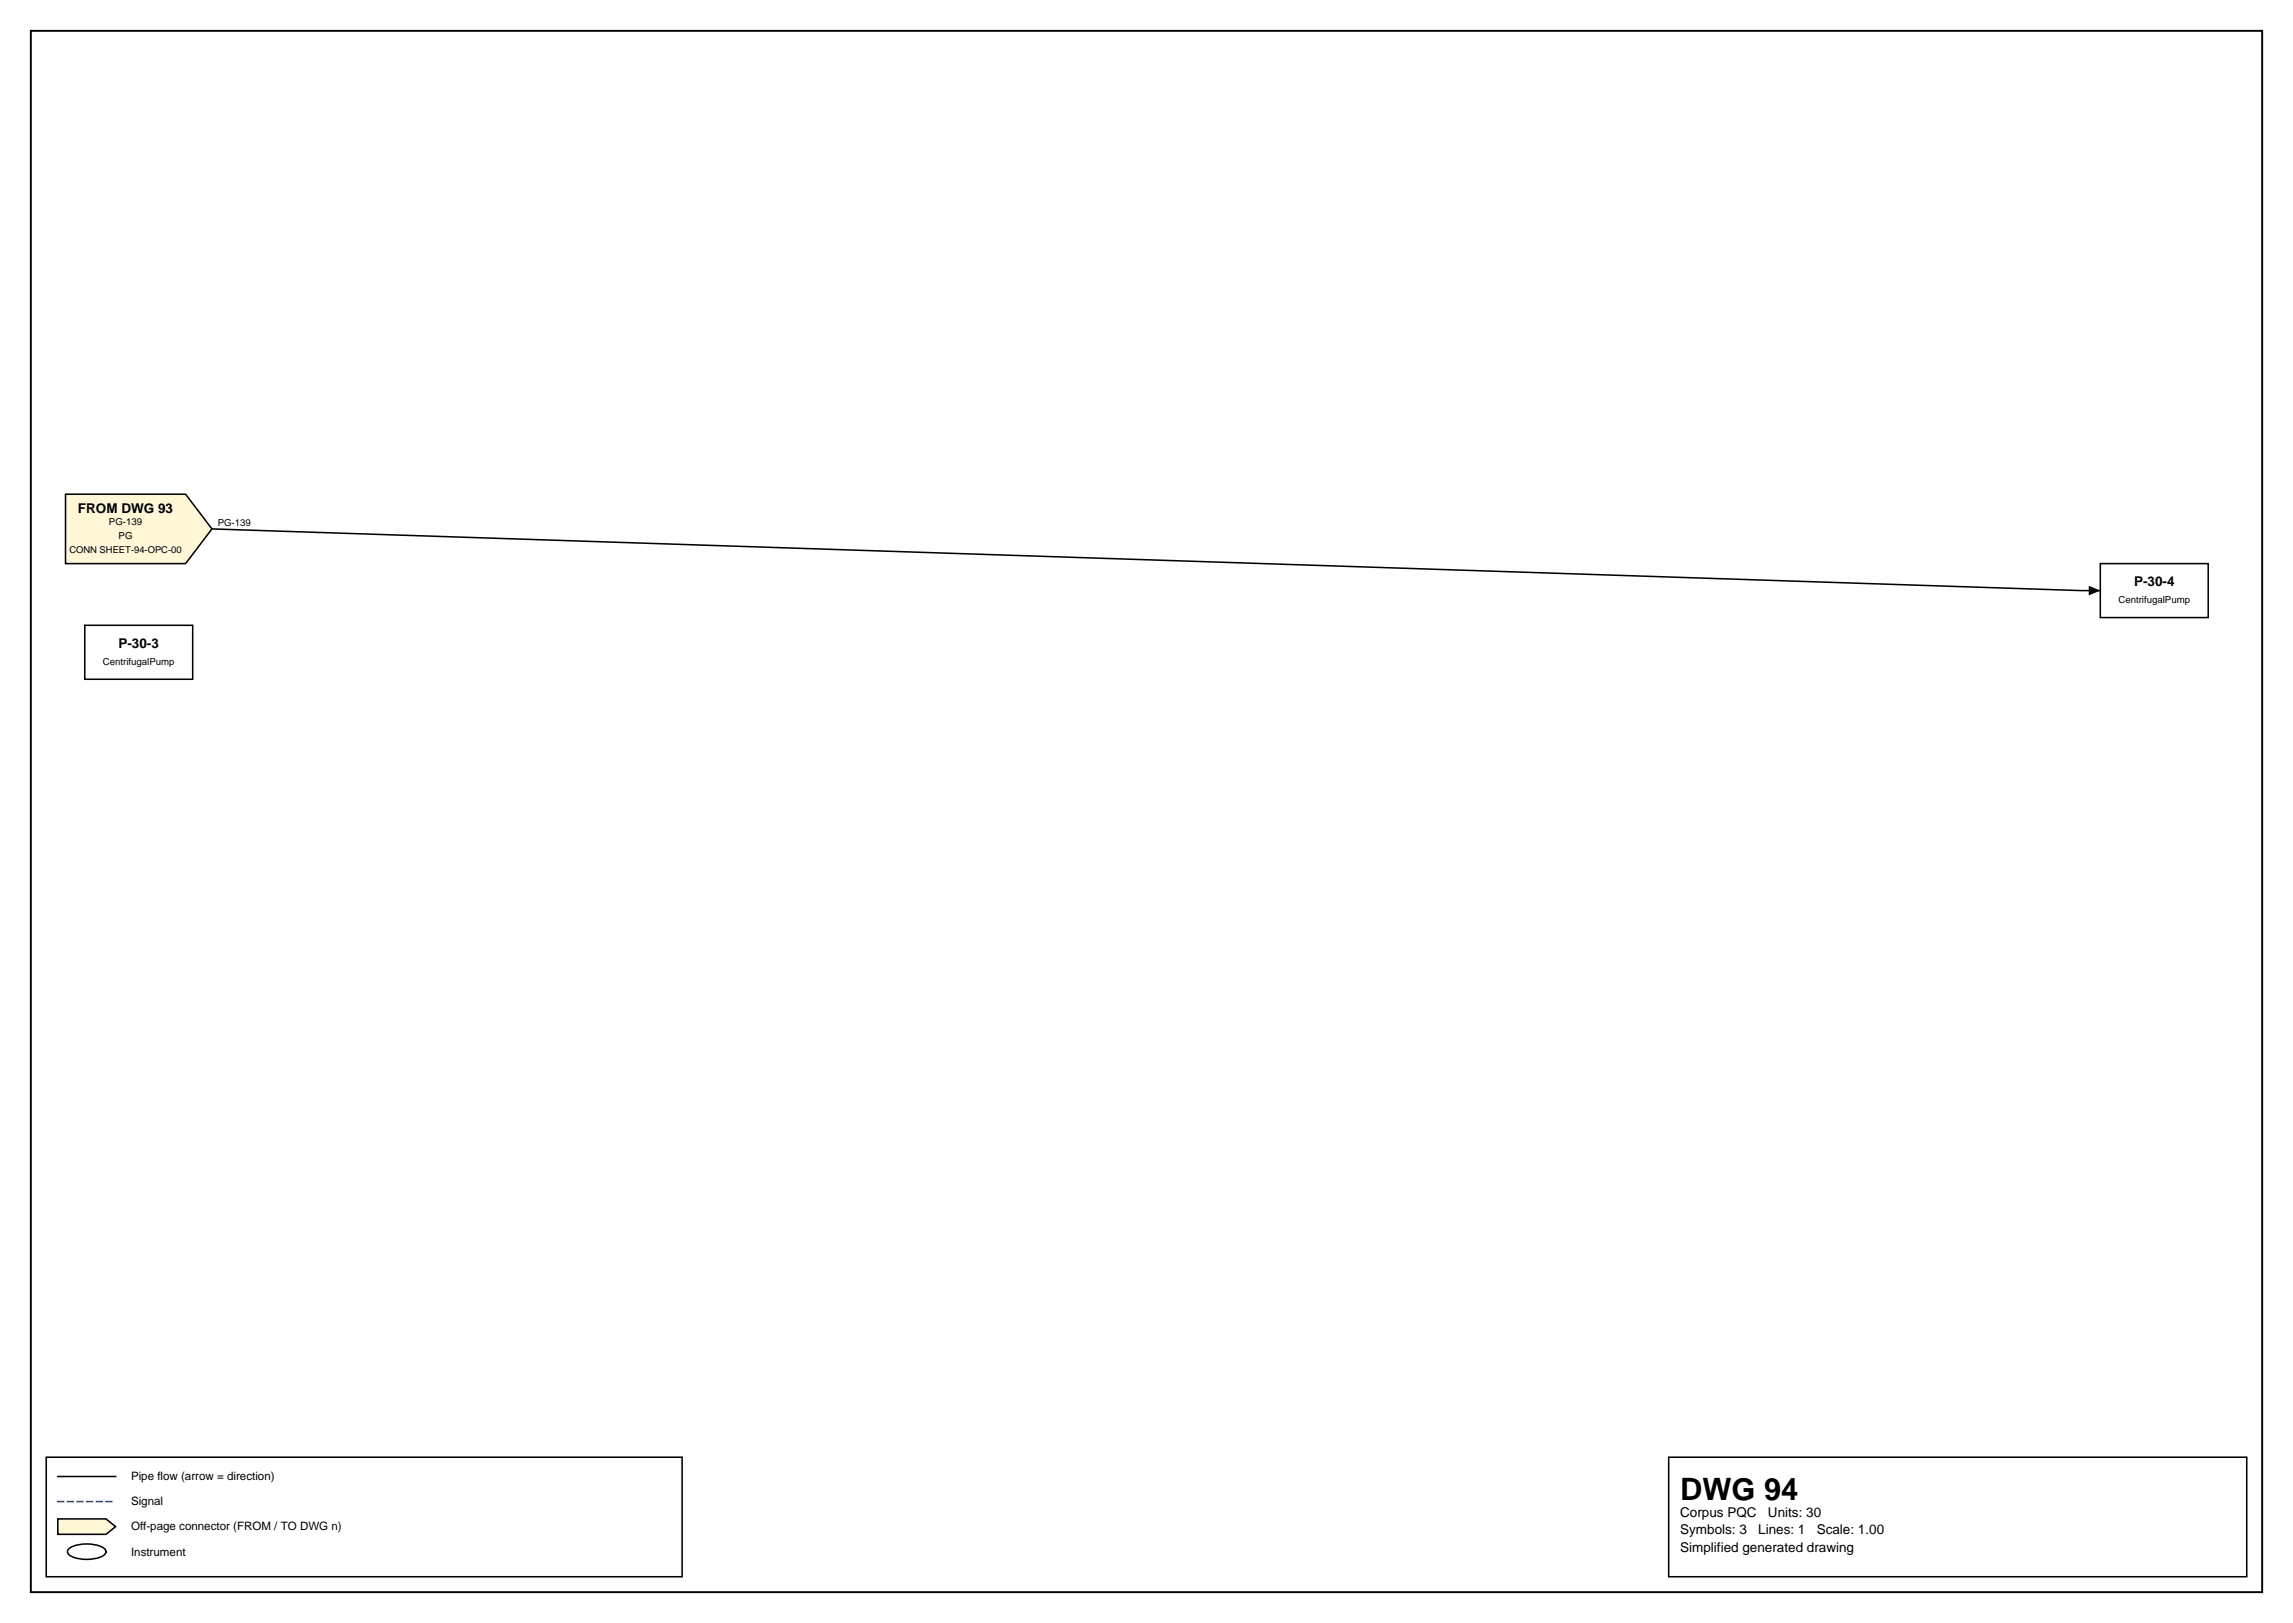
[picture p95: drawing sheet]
<svg xmlns="http://www.w3.org/2000/svg" width="420mm" height="297mm" viewBox="0 0 420 297" stroke-linecap="round" stroke-linejoin="round" font-family="sans-serif">
<defs><g id="words">
<text font-size="5.6" x="307.6" y="274.5">DWG 94</text>
<g font-size="2.5">
<text x="14.3" y="93.9">FROM DWG 93</text>
<text x="390.7" y="107.3">P-30-4</text>
<text x="21.7" y="118.6">P-30-3</text>
<text x="307.6" y="277.6">Corpus PQC</text>
<text x="307.6" y="280.8">Symbols: 3</text>
<text x="321.9" y="280.8">Lines: 1</text>
<text x="323.7" y="277.6">Units: 30</text>
<text x="332.6" y="280.8">Scale: 1.00</text>
<text x="307.6" y="284">Simplified generated drawing</text>
</g>
<g font-size="2.1">
<text x="24" y="270.9">Pipe flow (arrow = direction)</text>
<text x="24" y="275.5">Signal</text>
<text x="24" y="280.1">Off-page connector (FROM / TO DWG n)</text>
<text x="24" y="284.7">Instrument</text>
</g>
<g font-size="1.8">
<text x="19.9" y="96.1">PG-139</text>
<text x="21.7" y="98.7">PG</text>
<text x="39.9" y="96.3">PG-139</text>
<text x="387.8" y="110.4">CentrifugalPump</text>
<text x="18.8" y="121.6">CentrifugalPump</text>
</g>
<text font-size="1.7" x="12.7" y="101.2">CONN SHEET-94-OPC-00</text>
</g></defs>
<path d="M5.6 5.6h408.6v285.8h-408.6z" fill="none" stroke="#000" stroke-width=".35"/>
<path d="M8.5 266.7h116.4v21.9h-116.4zM10.6 270.2h10.6M305.5 266.7h105.8v21.9h-105.8z" fill="none" stroke="#000" stroke-width=".28"/>
<path d="M10.6 274.8h10.6" fill="none" stroke="#0046c8" stroke-width=".28" stroke-dasharray="1.1 .7"/>
<path d="M10.6 278h8.8l1.8 1.4-1.8 1.4h-8.8z" fill="#fff7d6" stroke="#000" stroke-width=".28"/>
<path d="M38.8 96.8l342.2 11.3h3.5M12.7 283.4a6.7 6.7 0 0 1 6.3 0 .72 .72 0 0 1 0 1.2 6.7 6.7 0 0 1-6.3 0 .72 .72 0 0 1 0-1.2z" fill="none" stroke="#000" stroke-width=".28"/>
<path d="M382.4 107.2l2.1 .9-2.1 .9z" fill="#000"/>
<path d="M384.5 103.2h19.8v9.8h-19.8z" fill="#fff" stroke="#000" stroke-width=".28"/>
<path d="M12 90.5h22l4.8 6.3-4.8 6.4h-22z" fill="#fff7d6" stroke="#000" stroke-width=".28"/>
<path d="M15.5 114.4h19.8v9.9h-19.8z" fill="#fff" stroke="#000" stroke-width=".28"/>
<use href="#words"/>
</svg>
